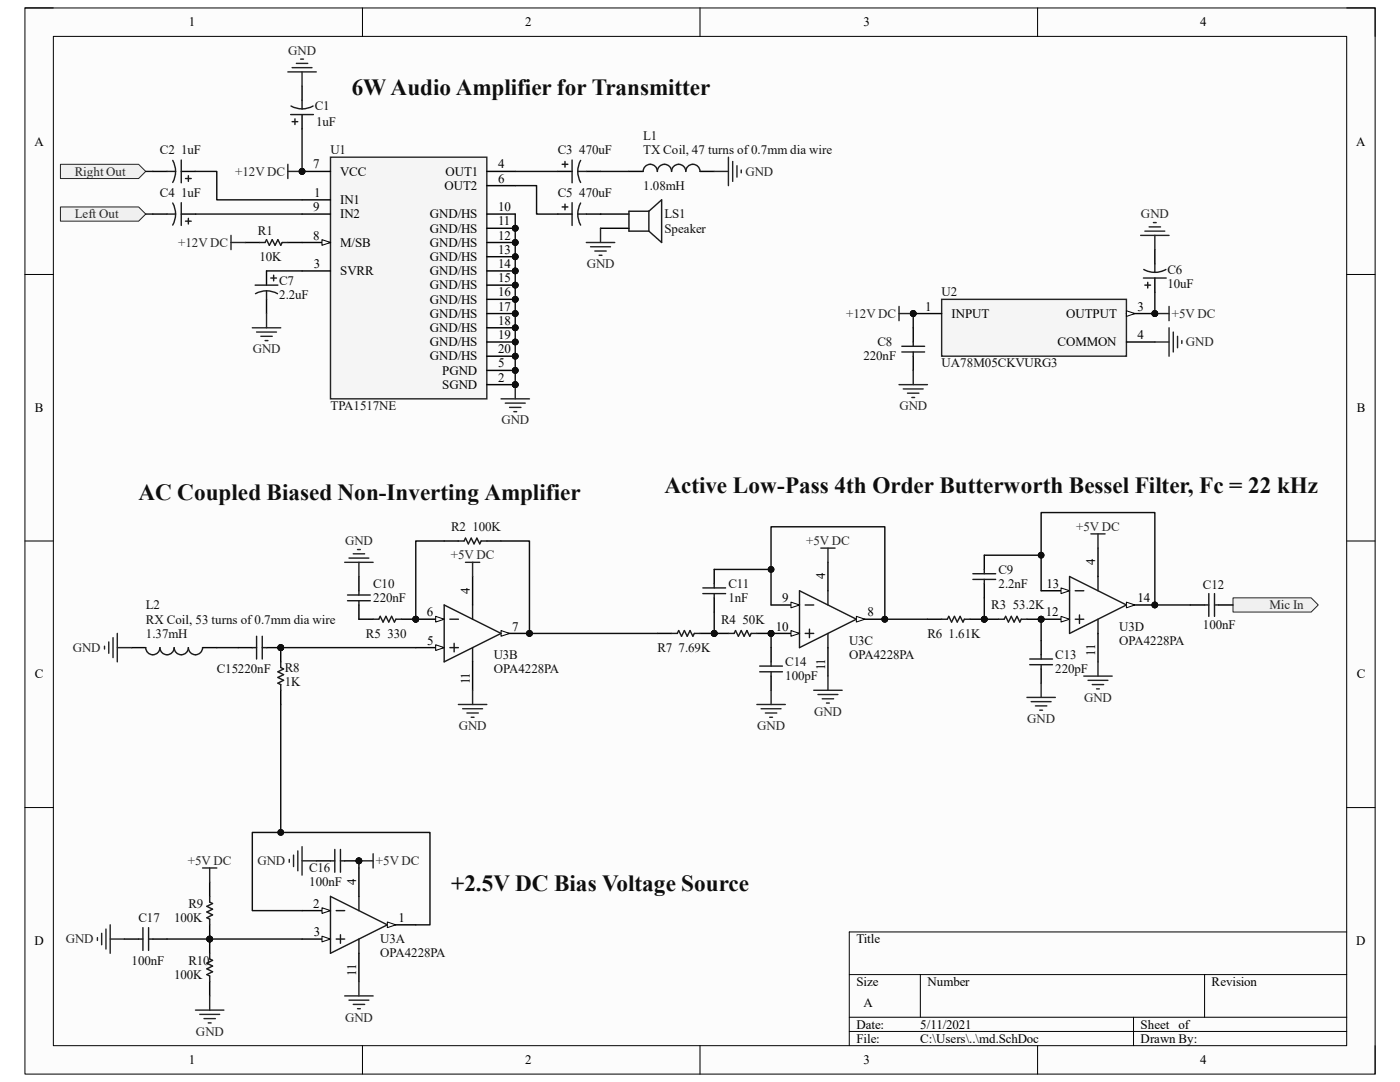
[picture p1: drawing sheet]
<svg xmlns="http://www.w3.org/2000/svg" width="279mm" height="216mm" viewBox="0 0 279 216" stroke-linecap="round" stroke-linejoin="round" font-family="sans-serif">
<defs><g id="words">
<g font-size="4.6" fill="#0e0e0e">
<text x="70.2" y="19">6W Audio Amplifier for Transmitter</text>
<text x="27.6" y="99.9">AC Coupled Biased Non-Inverting Amplifier</text>
<text x="132.6" y="98.4">Active Low-Pass 4th Order Butterworth Bessel Filter, Fc = 22 kHz</text>
<text x="90" y="177.8">+2.5V DC Bias Voltage Source</text>
</g>
<g font-size="2.6">
<text x="37.7" y="5.2">1</text>
<text x="104.8" y="5.2">2</text>
<text x="172.3" y="5.2">3</text>
<text x="239.5" y="5.2">4</text>
<text x="6.9" y="29">A</text>
<text x="270.7" y="29">A</text>
<text x="62.5" y="33.6">7</text>
<text x="67.9" y="35.1">VCC</text>
<text x="88.9" y="35.1">OUT1</text>
<text x="99.4" y="33.6">4</text>
<text x="62.7" y="39.3">1</text>
<text x="67.9" y="40.7">IN1</text>
<text x="88.7" y="37.9">OUT2</text>
<text x="99.4" y="36.4">6</text>
<text x="62.5" y="42.1">9</text>
<text x="62.5" y="47.8">8</text>
<text x="67.9" y="43.6">IN2</text>
<text x="85.8" y="43.6">GND/HS</text>
<text x="85.8" y="46.4">GND/HS</text>
<text x="99.4" y="42.1">10</text>
<text x="99.4" y="45">11</text>
<text x="99.4" y="47.8">12</text>
<text x="62.6" y="53.5">3</text>
<text x="67.9" y="49.2">M/SB</text>
<text x="85.8" y="49.2">GND/HS</text>
<text x="85.8" y="52.1">GND/HS</text>
<text x="99.4" y="50.6">13</text>
<text x="99.4" y="53.5">14</text>
<text x="67.9" y="54.9">SVRR</text>
<text x="85.8" y="54.9">GND/HS</text>
<text x="85.8" y="57.7">GND/HS</text>
<text x="99.4" y="56.3">15</text>
<text x="99.4" y="59.1">16</text>
<text x="85.8" y="60.6">GND/HS</text>
<text x="85.8" y="63.4">GND/HS</text>
<text x="99.4" y="62">17</text>
<text x="99.4" y="64.8">18</text>
<text x="184.7" y="62">1</text>
<text x="189.9" y="63.4">INPUT</text>
<text x="212.8" y="63.4">OUTPUT</text>
<text x="227" y="62">3</text>
<text x="85.8" y="66.3">GND/HS</text>
<text x="85.8" y="69.1">GND/HS</text>
<text x="85.8" y="71.9">GND/HS</text>
<text x="99.4" y="67.6">19</text>
<text x="99.4" y="70.5">20</text>
<text x="211" y="69.1">COMMON</text>
<text x="227" y="67.6">4</text>
<text x="88.3" y="74.8">PGND</text>
<text x="88.3" y="77.6">SGND</text>
<text x="99.4" y="73.3">5</text>
<text x="99.4" y="76.2">2</text>
<text x="7" y="82.2">B</text>
<text x="270.8" y="82.2">B</text>
<text x="218.6" y="112.8" transform="rotate(-90 218.6 112.8)">4</text>
<text x="93.8" y="118.4" transform="rotate(-90 93.8 118.4)">4</text>
<text x="164.7" y="115.6" transform="rotate(-90 164.7 115.6)">4</text>
<text x="208.8" y="117.3">13</text>
<text x="85.2" y="123">6</text>
<text x="102.2" y="125.8">7</text>
<text x="154.8" y="125.8">10</text>
<text x="156.1" y="120.1">9</text>
<text x="173.1" y="123">8</text>
<text x="208.7" y="123">12</text>
<text x="227" y="120.1">14</text>
<text x="85.3" y="128.7">5</text>
<text x="218.6" y="130.9" transform="rotate(-90 218.6 130.9)">11</text>
<text x="7" y="135.4">C</text>
<text x="93.8" y="136.6" transform="rotate(-90 93.8 136.6)">11</text>
<text x="164.7" y="133.7" transform="rotate(-90 164.7 133.7)">11</text>
<text x="270.8" y="135.4">C</text>
<text x="71.1" y="176.6" transform="rotate(-90 71.1 176.6)">4</text>
<text x="62.5" y="181.1">2</text>
<text x="79.5" y="184">1</text>
<text x="6.9" y="188.6">D</text>
<text x="62.6" y="186.8">3</text>
<text x="170.9" y="188.2">Title</text>
<text x="270.7" y="188.6">D</text>
<text x="71.1" y="194.7" transform="rotate(-90 71.1 194.7)">11</text>
<text x="170.9" y="196.7">Size</text>
<text x="185.1" y="196.7">Number</text>
<text x="241.8" y="196.7">Revision</text>
<text x="172.3" y="201">A</text>
<text x="170.9" y="205.2">Date:</text>
<text x="170.9" y="208.1">File:</text>
<text x="183.6" y="205.2">5/11/2021</text>
<text x="183.7" y="208.1">C:\Users\..\md.SchDoc</text>
<text x="227.6" y="208.1">Drawn By:</text>
<text x="227.6" y="205.2">Sheet of</text>
<text x="37.7" y="212.3">1</text>
<text x="104.8" y="212.3">2</text>
<text x="172.3" y="212.3">3</text>
<text x="239.5" y="212.3">4</text>
</g>
<g font-size="2.6" fill="#262626">
<text x="57.5" y="10.9">GND</text>
<text x="14.9" y="35.1">Right Out</text>
<text x="46.9" y="35.1">+12V DC</text>
<text x="148.8" y="35.1">GND</text>
<text x="14.9" y="43.6">Left Out</text>
<text x="227.7" y="43.6">GND</text>
<text x="35.6" y="49.2">+12V DC</text>
<text x="117.1" y="53.5">GND</text>
<text x="168.9" y="63.4">+12V DC</text>
<text x="233.8" y="63.4">+5V DC</text>
<text x="50.5" y="70.5">GND</text>
<text x="236.7" y="69.1">GND</text>
<text x="179.5" y="81.8">GND</text>
<text x="100.1" y="84.7">GND</text>
<text x="214.8" y="106">+5V DC</text>
<text x="68.9" y="108.8">GND</text>
<text x="90" y="111.6">+5V DC</text>
<text x="160.9" y="108.8">+5V DC</text>
<text x="253.3" y="121.6">Mic In</text>
<text x="14.5" y="130.1">GND</text>
<text x="162.5" y="142.8">GND</text>
<text x="216.4" y="140">GND</text>
<text x="91.6" y="145.7">GND</text>
<text x="151.1" y="145.7">GND</text>
<text x="205" y="144.3">GND</text>
<text x="37.5" y="172.6">+5V DC</text>
<text x="51.4" y="172.6">GND</text>
<text x="75" y="172.6">+5V DC</text>
<text x="13.1" y="188.2">GND</text>
<text x="68.9" y="203.8">GND</text>
<text x="39.1" y="206.7">GND</text>
</g>
<g font-size="2.6" fill="#0e0e0e">
<text x="62.8" y="22">C1</text>
<text x="63.1" y="25.1">1uF</text>
<text x="128.4" y="27.9">L1</text>
<text x="31.9" y="30.8">C2</text>
<text x="36.2" y="30.8">1uF</text>
<text x="66" y="30.8">U1</text>
<text x="111.3" y="30.8">C3</text>
<text x="115.6" y="30.8">470uF</text>
<text x="128.4" y="30.8">TX Coil, 47 turns of 0.7mm dia wire</text>
<text x="31.9" y="39.3">C4</text>
<text x="36.2" y="39.3">1uF</text>
<text x="111.3" y="39.3">C5</text>
<text x="115.6" y="39.3">470uF</text>
<text x="128.4" y="37.9">1.08mH</text>
<text x="51.5" y="46.9">R1</text>
<text x="132.6" y="43.6">LS1</text>
<text x="132.6" y="46.4">Speaker</text>
<text x="51.8" y="52.1">10K</text>
<text x="55.7" y="59.7">2.2uF</text>
<text x="55.7" y="56.9">C7</text>
<text x="187.9" y="59.1">U2</text>
<text x="233" y="57.4">10uF</text>
<text x="233" y="54.6">C6</text>
<text x="172.3" y="71.9">220nF</text>
<text x="175.1" y="69.1">C8</text>
<text x="187.9" y="73.3">UA78M05CKVURG3</text>
<text x="66" y="81.8">TPA1517NE</text>
<text x="90" y="106">R2</text>
<text x="94.3" y="106">100K</text>
<text x="74.5" y="117.3">C10</text>
<text x="145.4" y="117.3">C11</text>
<text x="199.3" y="117.3">2.2nF</text>
<text x="199.3" y="114.5">C9</text>
<text x="240.1" y="117.6">C12</text>
<text x="29.1" y="121.6">L2</text>
<text x="29.1" y="124.4">RX Coil, 53 turns of 0.7mm dia wire</text>
<text x="74.5" y="120.1">220nF</text>
<text x="143.9" y="124.4">R4</text>
<text x="145.4" y="120.1">1nF</text>
<text x="148.2" y="124.4">50K</text>
<text x="197.8" y="121.6">R3</text>
<text x="202.1" y="121.6">53.2K</text>
<text x="223.4" y="125.8">U3D</text>
<text x="240.1" y="125.5">100nF</text>
<text x="29.1" y="127.3">1.37mH</text>
<text x="73" y="127.3">R5</text>
<text x="77.3" y="127.3">330</text>
<text x="98.6" y="131.5">U3B</text>
<text x="131.2" y="130.1">R7</text>
<text x="135.4" y="130.1">7.69K</text>
<text x="169.5" y="128.7">U3C</text>
<text x="169.5" y="131.5">OPA4228PA</text>
<text x="185.1" y="127.3">R6</text>
<text x="189.3" y="127.3">1.61K</text>
<text x="210.6" y="131.5">C13</text>
<text x="223.4" y="128.7">OPA4228PA</text>
<text x="43.3" y="134.3">C15220nF</text>
<text x="56.9" y="136.9">1K</text>
<text x="56.9" y="134">R8</text>
<text x="98.6" y="134.3">OPA4228PA</text>
<text x="156.7" y="135.8">100pF</text>
<text x="156.7" y="132.9">C14</text>
<text x="210.6" y="134.3">220pF</text>
<text x="61.7" y="176.9">100nF</text>
<text x="61.7" y="174">C16</text>
<text x="27.6" y="184">C17</text>
<text x="34.8" y="184">100K</text>
<text x="37.6" y="181.1">R9</text>
<text x="75.9" y="188.2">U3A</text>
<text x="75.9" y="191.1">OPA4228PA</text>
<text x="26.2" y="192.5">100nF</text>
<text x="34.8" y="195.3">100K</text>
<text x="37.6" y="192.5">R10</text>
</g>
</g></defs>
<path d="M5 1.6h269.4v212.7h-269.4z" fill-rule="evenodd" fill="#fcfcfc"/>
<path d="M5 1.6h269.4v212.7h-269.4z" fill="none" stroke="#000" stroke-width=".2"/>
<path d="M10.6 7.3h258.2v201.4h-258.2z" fill-rule="evenodd" fill="#fcfcfc"/>
<g fill="none" stroke="#000" stroke-width=".2">
<path d="M5 1.6h5.6M10.6 7.3h258.2v201.4h-258.2zM72.3 1.6v5.7M139.7 1.6v5.7M207.1 1.6v5.7M268.8 1.6h5.6v5.7M5 54.8h5.6M268.8 54.8h5.6M5 107.9h5.6M268.8 107.9h5.6M5 161.1h5.6M268.8 161.1h5.6"/>
<path d="M169.5 194.5h99.3M183.7 194.5v8.5M240.4 194.5v8.5M268.8 186h-99.3v22.7M72.3 208.7v5.6M139.7 208.7v5.6M169.5 203h99.3M169.5 205.8h99.3M207.1 208.7v5.6M226.2 203v5.7M274.4 208.7v5.6"/>
</g>
<path d="M77.3 184.5h5.7" fill="none" stroke="#000" stroke-width=".29"/>
<path d="M77.3 184l1.7 .5-1.7 .6z" fill="#fbfbfb"/>
<path d="M77.3 184l1.7 .5-1.7 .6z" fill="none" stroke="#000" stroke-width=".2"/>
<path d="M60.3 181.7h5.7" fill="none" stroke="#000" stroke-width=".29"/>
<path d="M64.3 181.1l1.7 .6-1.7 .6z" fill="#fbfbfb"/>
<path d="M64.3 181.1l1.7 .6-1.7 .6z" fill="none" stroke="#000" stroke-width=".2"/>
<path d="M60.3 187.4h5.7" fill="none" stroke="#000" stroke-width=".29"/>
<path d="M64.3 186.8l1.7 .6-1.7 .5z" fill="#fbfbfb"/>
<path d="M64.3 186.8l1.7 .6-1.7 .5z" fill="none" stroke="#000" stroke-width=".2"/>
<path d="M66 178.9l11.3 5.6-11.3 5.7zM71.6 178.9v2.8M67.1 181.7h1.7M67.1 187.4h1.7M67.9 186.5v1.7M71.6 187.4v2.8" fill="none" stroke="#1c1c1c" stroke-width=".29"/>
<path d="M71.6 173.2v5.7M71.6 190.2v5.7" fill="none" stroke="#000" stroke-width=".29"/>
<circle cx="83" cy="123.6" r=".57" fill="#0e0e0e"/>
<circle cx="83" cy="123.6" r=".57" fill="none" stroke="#0e0e0e" stroke-width=".2"/>
<circle cx="105.7" cy="126.4" r=".57" fill="#0e0e0e"/>
<circle cx="105.7" cy="126.4" r=".57" fill="none" stroke="#0e0e0e" stroke-width=".2"/>
<path d="M83 129.2h5.6" fill="none" stroke="#000" stroke-width=".29"/>
<path d="M86.9 128.7l1.7 .5-1.7 .6z" fill="#fbfbfb"/>
<path d="M86.9 128.7l1.7 .5-1.7 .6z" fill="none" stroke="#000" stroke-width=".2"/>
<path d="M83 123.6h5.6" fill="none" stroke="#000" stroke-width=".29"/>
<path d="M86.9 123l1.7 .6-1.7 .5z" fill="#fbfbfb"/>
<path d="M86.9 123l1.7 .6-1.7 .5z" fill="none" stroke="#000" stroke-width=".2"/>
<circle cx="83" cy="123.6" r=".57" fill="#0e0e0e"/>
<circle cx="83" cy="123.6" r=".57" fill="none" stroke="#0e0e0e" stroke-width=".2"/>
<path d="M100 126.4h5.7" fill="none" stroke="#000" stroke-width=".29"/>
<path d="M100 125.8l1.7 .6-1.7 .6z" fill="#fbfbfb"/>
<path d="M100 125.8l1.7 .6-1.7 .6z" fill="none" stroke="#000" stroke-width=".2"/>
<circle cx="105.7" cy="126.4" r=".57" fill="#0e0e0e"/>
<circle cx="105.7" cy="126.4" r=".57" fill="none" stroke="#0e0e0e" stroke-width=".2"/>
<path d="M88.6 120.7l11.4 5.7-11.4 5.7zM89.8 123.6h1.7M89.8 129.2h1.7M90.6 128.4v1.7M94.3 120.7v2.9M94.3 129.2v2.9" fill="none" stroke="#1c1c1c" stroke-width=".29"/>
<path d="M94.3 115v5.7M94.3 132.1v5.6" fill="none" stroke="#000" stroke-width=".29"/>
<circle cx="176.6" cy="123.6" r=".57" fill="#0e0e0e"/>
<circle cx="176.6" cy="123.6" r=".57" fill="none" stroke="#0e0e0e" stroke-width=".2"/>
<circle cx="153.9" cy="126.4" r=".57" fill="#0e0e0e"/>
<circle cx="153.9" cy="126.4" r=".57" fill="none" stroke="#0e0e0e" stroke-width=".2"/>
<path d="M170.9 123.6h5.7" fill="none" stroke="#000" stroke-width=".29"/>
<path d="M170.9 123l1.7 .6-1.7 .5z" fill="#fbfbfb"/>
<path d="M170.9 123l1.7 .6-1.7 .5z" fill="none" stroke="#000" stroke-width=".2"/>
<circle cx="176.6" cy="123.6" r=".57" fill="#0e0e0e"/>
<circle cx="176.6" cy="123.6" r=".57" fill="none" stroke="#0e0e0e" stroke-width=".2"/>
<path d="M153.9 120.7h5.7" fill="none" stroke="#000" stroke-width=".29"/>
<path d="M157.9 120.1l1.7 .6-1.7 .6z" fill="#fbfbfb"/>
<path d="M157.9 120.1l1.7 .6-1.7 .6z" fill="none" stroke="#000" stroke-width=".2"/>
<path d="M153.9 126.4h5.7" fill="none" stroke="#000" stroke-width=".29"/>
<path d="M157.9 125.8l1.7 .6-1.7 .6z" fill="#fbfbfb"/>
<path d="M157.9 125.8l1.7 .6-1.7 .6z" fill="none" stroke="#000" stroke-width=".2"/>
<circle cx="153.9" cy="126.4" r=".57" fill="#0e0e0e"/>
<circle cx="153.9" cy="126.4" r=".57" fill="none" stroke="#0e0e0e" stroke-width=".2"/>
<path d="M159.6 117.9l11.3 5.7-11.3 5.6zM165.2 117.9v2.8M160.7 120.7h1.7M160.7 126.4h1.7M161.5 125.5v1.7M165.2 126.4v2.8" fill="none" stroke="#1c1c1c" stroke-width=".29"/>
<path d="M165.2 112.2v5.7M165.2 129.2v5.7" fill="none" stroke="#000" stroke-width=".29"/>
<circle cx="207.8" cy="123.6" r=".57" fill="#0e0e0e"/>
<circle cx="207.8" cy="123.6" r=".57" fill="none" stroke="#0e0e0e" stroke-width=".2"/>
<circle cx="230.5" cy="120.7" r=".57" fill="#0e0e0e"/>
<circle cx="230.5" cy="120.7" r=".57" fill="none" stroke="#0e0e0e" stroke-width=".2"/>
<path d="M207.8 123.6h5.7" fill="none" stroke="#000" stroke-width=".29"/>
<path d="M211.8 123l1.7 .6-1.7 .5z" fill="#fbfbfb"/>
<path d="M211.8 123l1.7 .6-1.7 .5z" fill="none" stroke="#000" stroke-width=".2"/>
<circle cx="207.8" cy="123.6" r=".57" fill="#0e0e0e"/>
<circle cx="207.8" cy="123.6" r=".57" fill="none" stroke="#0e0e0e" stroke-width=".2"/>
<path d="M207.8 117.9h5.7" fill="none" stroke="#000" stroke-width=".29"/>
<path d="M211.8 117.3l1.7 .6-1.7 .5z" fill="#fbfbfb"/>
<path d="M211.8 117.3l1.7 .6-1.7 .5z" fill="none" stroke="#000" stroke-width=".2"/>
<path d="M224.8 120.7h5.7" fill="none" stroke="#000" stroke-width=".29"/>
<path d="M224.8 120.2l1.7 .5-1.7 .6z" fill="#fbfbfb"/>
<path d="M224.8 120.2l1.7 .5-1.7 .6z" fill="none" stroke="#000" stroke-width=".2"/>
<circle cx="230.5" cy="120.7" r=".57" fill="#0e0e0e"/>
<circle cx="230.5" cy="120.7" r=".57" fill="none" stroke="#0e0e0e" stroke-width=".2"/>
<path d="M213.5 115l11.3 5.7-11.3 5.7zM214.6 117.9h1.7M219.1 115v2.9M214.6 123.6h1.7M215.4 122.7v1.7M219.1 123.6v2.8" fill="none" stroke="#1c1c1c" stroke-width=".29"/>
<path d="M219.1 109.4v5.6M219.1 126.4v5.7" fill="none" stroke="#000" stroke-width=".29"/>
<circle cx="60.3" cy="34.2" r=".57" fill="#0e0e0e"/>
<circle cx="60.3" cy="34.2" r=".57" fill="none" stroke="#0e0e0e" stroke-width=".2"/>
<circle cx="102.8" cy="45.5" r=".57" fill="#0e0e0e"/>
<circle cx="102.8" cy="45.5" r=".57" fill="none" stroke="#0e0e0e" stroke-width=".2"/>
<circle cx="102.8" cy="48.4" r=".57" fill="#0e0e0e"/>
<circle cx="102.8" cy="48.4" r=".57" fill="none" stroke="#0e0e0e" stroke-width=".2"/>
<circle cx="102.8" cy="51.2" r=".57" fill="#0e0e0e"/>
<circle cx="102.8" cy="51.2" r=".57" fill="none" stroke="#0e0e0e" stroke-width=".2"/>
<circle cx="102.8" cy="54.1" r=".57" fill="#0e0e0e"/>
<circle cx="102.8" cy="54.1" r=".57" fill="none" stroke="#0e0e0e" stroke-width=".2"/>
<circle cx="102.8" cy="56.9" r=".57" fill="#0e0e0e"/>
<circle cx="102.8" cy="56.9" r=".57" fill="none" stroke="#0e0e0e" stroke-width=".2"/>
<circle cx="102.8" cy="59.7" r=".57" fill="#0e0e0e"/>
<circle cx="102.8" cy="59.7" r=".57" fill="none" stroke="#0e0e0e" stroke-width=".2"/>
<circle cx="102.8" cy="62.6" r=".57" fill="#0e0e0e"/>
<circle cx="102.8" cy="62.6" r=".57" fill="none" stroke="#0e0e0e" stroke-width=".2"/>
<circle cx="102.8" cy="65.4" r=".57" fill="#0e0e0e"/>
<circle cx="102.8" cy="65.4" r=".57" fill="none" stroke="#0e0e0e" stroke-width=".2"/>
<circle cx="102.8" cy="68.2" r=".57" fill="#0e0e0e"/>
<circle cx="102.8" cy="68.2" r=".57" fill="none" stroke="#0e0e0e" stroke-width=".2"/>
<circle cx="102.8" cy="71.1" r=".57" fill="#0e0e0e"/>
<circle cx="102.8" cy="71.1" r=".57" fill="none" stroke="#0e0e0e" stroke-width=".2"/>
<circle cx="102.8" cy="73.9" r=".57" fill="#0e0e0e"/>
<circle cx="102.8" cy="73.9" r=".57" fill="none" stroke="#0e0e0e" stroke-width=".2"/>
<circle cx="102.8" cy="76.7" r=".57" fill="#0e0e0e"/>
<circle cx="102.8" cy="76.7" r=".57" fill="none" stroke="#0e0e0e" stroke-width=".2"/>
<path d="M66 31.4h31.2v48.2h-31.2z" fill-rule="evenodd" fill="#f5f5f5"/>
<path d="M66 31.4h31.2v48.2h-31.2z" fill="none" stroke="#262626" stroke-width=".29"/>
<path d="M60.3 34.2h5.7" fill="none" stroke="#000" stroke-width=".28"/>
<circle cx="60.3" cy="34.2" r=".57" fill="#0e0e0e"/>
<circle cx="60.3" cy="34.2" r=".57" fill="none" stroke="#0e0e0e" stroke-width=".2"/>
<path d="M60.3 39.9h5.7M60.3 42.7h5.7M60.3 48.4h5.7" fill="none" stroke="#000" stroke-width=".28"/>
<path d="M97.2 34.2h5.6M97.2 37h5.6" fill="none" stroke="#000" stroke-width=".29"/>
<path d="M64.3 47.8l1.7 .6-1.7 .6z" fill="#fbfbfb"/>
<path d="M64.3 47.8l1.7 .6-1.7 .6z" fill="none" stroke="#000" stroke-width=".2"/>
<path d="M60.3 54.1h5.7" fill="none" stroke="#000" stroke-width=".28"/>
<path d="M97.2 42.7h5.6M97.2 45.6h5.6" fill="none" stroke="#000" stroke-width=".29"/>
<circle cx="102.8" cy="45.5" r=".57" fill="#0e0e0e"/>
<circle cx="102.8" cy="45.5" r=".57" fill="none" stroke="#0e0e0e" stroke-width=".2"/>
<path d="M97.2 48.4h5.6" fill="none" stroke="#000" stroke-width=".29"/>
<circle cx="102.8" cy="48.4" r=".57" fill="#0e0e0e"/>
<circle cx="102.8" cy="48.4" r=".57" fill="none" stroke="#0e0e0e" stroke-width=".2"/>
<path d="M97.2 51.2h5.6" fill="none" stroke="#000" stroke-width=".29"/>
<circle cx="102.8" cy="51.2" r=".57" fill="#0e0e0e"/>
<circle cx="102.8" cy="51.2" r=".57" fill="none" stroke="#0e0e0e" stroke-width=".2"/>
<path d="M97.2 54.1h5.6" fill="none" stroke="#000" stroke-width=".29"/>
<circle cx="102.8" cy="54.1" r=".57" fill="#0e0e0e"/>
<circle cx="102.8" cy="54.1" r=".57" fill="none" stroke="#0e0e0e" stroke-width=".2"/>
<path d="M97.2 56.9h5.6" fill="none" stroke="#000" stroke-width=".29"/>
<circle cx="102.8" cy="56.9" r=".57" fill="#0e0e0e"/>
<circle cx="102.8" cy="56.9" r=".57" fill="none" stroke="#0e0e0e" stroke-width=".2"/>
<path d="M97.2 59.7h5.6" fill="none" stroke="#000" stroke-width=".29"/>
<circle cx="102.8" cy="59.7" r=".57" fill="#0e0e0e"/>
<circle cx="102.8" cy="59.7" r=".57" fill="none" stroke="#0e0e0e" stroke-width=".2"/>
<path d="M97.2 62.6h5.6" fill="none" stroke="#000" stroke-width=".29"/>
<circle cx="102.8" cy="62.6" r=".57" fill="#0e0e0e"/>
<circle cx="102.8" cy="62.6" r=".57" fill="none" stroke="#0e0e0e" stroke-width=".2"/>
<path d="M97.2 65.4h5.6" fill="none" stroke="#000" stroke-width=".29"/>
<circle cx="102.8" cy="65.4" r=".57" fill="#0e0e0e"/>
<circle cx="102.8" cy="65.4" r=".57" fill="none" stroke="#0e0e0e" stroke-width=".2"/>
<path d="M97.2 68.2h5.6" fill="none" stroke="#000" stroke-width=".29"/>
<circle cx="102.8" cy="68.2" r=".57" fill="#0e0e0e"/>
<circle cx="102.8" cy="68.2" r=".57" fill="none" stroke="#0e0e0e" stroke-width=".2"/>
<path d="M97.2 71.1h5.6" fill="none" stroke="#000" stroke-width=".29"/>
<circle cx="102.8" cy="71.1" r=".57" fill="#0e0e0e"/>
<circle cx="102.8" cy="71.1" r=".57" fill="none" stroke="#0e0e0e" stroke-width=".2"/>
<path d="M97.2 73.9h5.6" fill="none" stroke="#000" stroke-width=".29"/>
<circle cx="102.8" cy="73.9" r=".57" fill="#0e0e0e"/>
<circle cx="102.8" cy="73.9" r=".57" fill="none" stroke="#0e0e0e" stroke-width=".2"/>
<path d="M97.2 76.8h5.6" fill="none" stroke="#000" stroke-width=".29"/>
<circle cx="102.8" cy="76.7" r=".57" fill="#0e0e0e"/>
<circle cx="102.8" cy="76.7" r=".57" fill="none" stroke="#0e0e0e" stroke-width=".2"/>
<circle cx="182.3" cy="62.6" r=".57" fill="#0e0e0e"/>
<circle cx="182.3" cy="62.6" r=".57" fill="none" stroke="#0e0e0e" stroke-width=".2"/>
<circle cx="230.5" cy="62.6" r=".57" fill="#0e0e0e"/>
<circle cx="230.5" cy="62.6" r=".57" fill="none" stroke="#0e0e0e" stroke-width=".2"/>
<path d="M187.9 59.7h36.9v11.4h-36.9z" fill-rule="evenodd" fill="#f5f5f5"/>
<path d="M187.9 59.7h36.9v11.4h-36.9z" fill="none" stroke="#262626" stroke-width=".29"/>
<path d="M182.3 62.6h5.6" fill="none" stroke="#000" stroke-width=".29"/>
<circle cx="182.3" cy="62.6" r=".57" fill="#0e0e0e"/>
<circle cx="182.3" cy="62.6" r=".57" fill="none" stroke="#0e0e0e" stroke-width=".2"/>
<path d="M224.8 62.6h5.7" fill="none" stroke="#000" stroke-width=".29"/>
<path d="M224.8 62l1.7 .6-1.7 .5z" fill="#fbfbfb"/>
<path d="M224.8 62l1.7 .6-1.7 .5z" fill="none" stroke="#000" stroke-width=".2"/>
<circle cx="230.5" cy="62.6" r=".57" fill="#0e0e0e"/>
<circle cx="230.5" cy="62.6" r=".57" fill="none" stroke="#0e0e0e" stroke-width=".2"/>
<path d="M224.8 68.2h5.7" fill="none" stroke="#000" stroke-width=".29"/>
<path d="M179.4 61.2v2.8M179.4 62.6h2.9" fill="none" stroke="#262626" stroke-width=".29"/>
<circle cx="182.3" cy="62.6" r=".57" fill="#0e0e0e"/>
<circle cx="182.3" cy="62.6" r=".57" fill="none" stroke="#0e0e0e" stroke-width=".2"/>
<path d="M57.4 32.8v2.8M57.4 34.2h2.9" fill="none" stroke="#262626" stroke-width=".28"/>
<circle cx="60.3" cy="34.2" r=".57" fill="#0e0e0e"/>
<circle cx="60.3" cy="34.2" r=".57" fill="none" stroke="#0e0e0e" stroke-width=".2"/>
<path d="M12.1 32.8h15.6l1.4 1.4-1.4 1.4h-15.6z" fill-rule="evenodd" fill="#f0f0f0"/>
<path d="M12.1 32.8h15.6l1.4 1.4-1.4 1.4h-15.6z" fill="none" stroke="#262626" stroke-width=".2"/>
<path d="M12.1 41.3h15.6l1.4 1.4-1.4 1.4h-15.6z" fill-rule="evenodd" fill="#f0f0f0"/>
<path d="M12.1 41.3h15.6l1.4 1.4-1.4 1.4h-15.6z" fill="none" stroke="#262626" stroke-width=".2"/>
<path d="M246.1 119.3h15.6l1.4 1.4-1.4 1.4h-15.6z" fill-rule="evenodd" fill="#f0f0f0"/>
<path d="M246.1 119.3h15.6l1.4 1.4-1.4 1.4h-15.6z" fill="none" stroke="#262626" stroke-width=".2"/>
<path d="M60.3 17.2v2.8M30.5 34.2h2.8M36.2 34.2h2.8M60.3 22.9v2.8M30.5 42.7h2.8M36.2 42.7h2.8" fill="none" stroke="#000" stroke-width=".28"/>
<g fill="none" stroke="#1c1c1c" stroke-width=".28">
<path d="M33.3 34.2h1.7M34.5 32l.4 1.3 .1 .9M35 34.2l-.1 .9-.4 1.3M36.2 31.9v4.6M37 35.6h1.2M37.6 35.1v1.1M58 22.9h4.6M58.1 21.2l1.3 .4 .9 .1M58.3 24.3h1.1M58.9 23.7v1.1M60.3 20v1.7M62.5 21.2l-1.3 .4-.9 .1"/>
<path d="M33.3 42.7h1.7M34.5 40.5l.4 1.3 .1 .9M35 42.7l-.1 .9-.4 1.3M36.2 40.4v4.6M37 44.1h1.2M37.6 43.6v1.1"/>
</g>
<path d="M57.4 14.4h5.7M58.3 13.5h4M59.1 12.6h2.3M60 11.8h.6M60.3 14.4v2.8" fill="none" stroke="#262626" stroke-width=".28"/>
<path d="M100 79.6h5.7M102.8 76.8v2.8M100.8 80.4h4M101.7 81.3h2.3M102.5 82.1h.6" fill="none" stroke="#262626" stroke-width=".29"/>
<circle cx="102.8" cy="76.7" r=".57" fill="#0e0e0e"/>
<circle cx="102.8" cy="76.7" r=".57" fill="none" stroke="#0e0e0e" stroke-width=".2"/>
<path d="M48.9 48.4h2.9M53.2 54.1v2.8M53.2 59.7v2.9M57.4 48.4h2.9" fill="none" stroke="#000" stroke-width=".28"/>
<path d="M50.9 56.9h4.6M51.8 48.4h1.1l.3-.6 .6 1.2 .5-1.2 .6 1.2 .6-1.2 .5 1.2 .3-.6h1.1M53.2 58l.9 .1 1.3 .5M53.2 58l-.9 .1-1.3 .5M53.2 58v1.7M54 55.5h1.2M54.6 54.9v1.1" fill="none" stroke="#1c1c1c" stroke-width=".28"/>
<path d="M46.1 47v2.8M46.1 48.4h2.8M50.4 65.4h5.6M51.2 66.3h4M52.1 67.1h2.2M52.9 68h.6M53.2 62.6v2.8" fill="none" stroke="#262626" stroke-width=".28"/>
<path d="M111.3 34.2h2.9M117 34.2h2.8M125.5 34.2h2.9M139.7 34.2h2.8M111.3 42.7h2.9M117 42.7h8.5M119.8 45.6h5.7M26.2 129.2h2.9M40.4 129.2h2.9" fill="none" stroke="#000" stroke-width=".29"/>
<g fill="none" stroke="#1c1c1c" stroke-width=".29">
<path d="M112.2 32.8h1.1M112.8 32.2v1.2M114.2 31.9v4.6M115.3 34.2l.1 .9 .5 1.3M115.3 34.2h1.7M115.9 32l-.5 1.3-.1 .9M128.4 34.2a1.42 1.42 0 0 1 1.4-1.4 1.42 1.42 0 0 1 1.4 1.4 1.42 1.42 0 0 1 1.4-1.4 1.42 1.42 0 0 1 1.4 1.4 1.42 1.42 0 0 1 1.4-1.4 1.42 1.42 0 0 1 1.5 1.4 1.42 1.42 0 0 1 1.4-1.4 1.42 1.42 0 0 1 1.4 1.4M112.2 41.3h1.1M112.8 40.7v1.2M114.2 40.4v4.6M115.3 42.7l.1 .9 .5 1.3M115.3 42.7h1.7"/>
<path d="M115.9 40.5l-.5 1.3-.1 .9M129.5 42.1l2.5-2.2v8.5l-2.5-2.3M129.5 42.1v4M129.5 42.1h-4v4h4M29.1 129.2a1.42 1.42 0 0 0 1.4 1.4 1.42 1.42 0 0 0 1.4-1.4 1.42 1.42 0 0 0 1.4 1.4 1.42 1.42 0 0 0 1.5-1.4 1.42 1.42 0 0 0 1.4 1.4 1.42 1.42 0 0 0 1.4-1.4 1.42 1.42 0 0 0 1.4 1.4 1.42 1.42 0 0 0 1.4-1.4"/>
</g>
<g fill="none" stroke="#262626" stroke-width=".29">
<path d="M142.5 34.2h2.9M145.4 31.4v5.6M146.2 32.2v4M147.1 33.1v2.2M147.9 33.9v.6M117 48.4h5.7M117.9 49.2h3.9M118.7 50.1h2.3M119.6 50.9h.5M119.8 45.6v2.8M230.5 62.6h2.8M233.3 61.2v2.8"/>
<path d="M20.9 128.9v.6M21.7 128.1v2.3M22.6 127.2v4M23.4 126.4v5.7M23.4 129.2h2.8"/>
</g>
<circle cx="230.5" cy="62.6" r=".57" fill="#0e0e0e"/>
<circle cx="230.5" cy="62.6" r=".57" fill="none" stroke="#0e0e0e" stroke-width=".2"/>
<g fill="none" stroke="#262626" stroke-width=".29">
<path d="M230.5 68.2h2.8M233.3 65.4v5.7M234.2 66.3v3.9M235 67.1v2.3M235.9 68v.5M94.3 137.7v2.9M91.5 140.6h5.7M92.3 141.4h4M93.2 142.3h2.3M94 143.1h.6M19.4 187.1v.6M20.3 186.2v2.3"/>
<path d="M21.1 185.4v4M22 184.5v5.7M22 187.4h2.8M68.8 198.7h5.7M69.6 199.6h4M71.6 195.9v2.8M70.5 200.4h2.3M71.4 201.3h.5"/>
</g>
<path d="M24.8 187.4h2.9M30.5 187.4h2.8" fill="none" stroke="#000" stroke-width=".29"/>
<path d="M27.7 187.4h.8M28.5 185.1v4.5M29.7 185.1v4.5M29.7 187.4h.8" fill="none" stroke="#1c1c1c" stroke-width=".29"/>
<circle cx="41.9" cy="187.4" r=".57" fill="#0e0e0e"/>
<circle cx="41.9" cy="187.4" r=".57" fill="none" stroke="#0e0e0e" stroke-width=".2"/>
<path d="M41.8 184.5v2.9" fill="none" stroke="#000" stroke-width=".29"/>
<circle cx="41.9" cy="187.4" r=".57" fill="#0e0e0e"/>
<circle cx="41.9" cy="187.4" r=".57" fill="none" stroke="#0e0e0e" stroke-width=".2"/>
<path d="M41.8 176v2.9" fill="none" stroke="#000" stroke-width=".29"/>
<path d="M41.8 178.9v1.1l.6 .3-1.1 .5 1.1 .6-1.1 .6 1.1 .6-1.1 .5 .5 .3v1.1" fill="none" stroke="#1c1c1c" stroke-width=".29"/>
<circle cx="41.9" cy="187.4" r=".57" fill="#0e0e0e"/>
<circle cx="41.9" cy="187.4" r=".57" fill="none" stroke="#0e0e0e" stroke-width=".2"/>
<path d="M41.8 187.4v2.8" fill="none" stroke="#000" stroke-width=".29"/>
<circle cx="41.9" cy="187.4" r=".57" fill="#0e0e0e"/>
<circle cx="41.9" cy="187.4" r=".57" fill="none" stroke="#0e0e0e" stroke-width=".2"/>
<path d="M41.8 195.9v2.8" fill="none" stroke="#000" stroke-width=".29"/>
<path d="M41.8 190.2v1.1l.6 .3-1.1 .6 1.1 .6-1.1 .5 1.1 .6-1.1 .6 .5 .2v1.2" fill="none" stroke="#1c1c1c" stroke-width=".29"/>
<path d="M40.4 173.2h2.9M41.8 173.2v2.8M71.6 171.8h2.9M74.5 170.4v2.8M41.8 198.7v2.9M39 201.6h5.7M39.9 202.4h3.9M40.7 203.3h2.3M41.6 204.1h.5" fill="none" stroke="#262626" stroke-width=".29"/>
<circle cx="71.6" cy="171.8" r=".57" fill="#0e0e0e"/>
<circle cx="71.6" cy="171.8" r=".57" fill="none" stroke="#0e0e0e" stroke-width=".2"/>
<circle cx="71.6" cy="171.8" r=".57" fill="#0e0e0e"/>
<circle cx="71.6" cy="171.8" r=".57" fill="none" stroke="#0e0e0e" stroke-width=".2"/>
<path d="M68.8 171.8h2.8" fill="none" stroke="#000" stroke-width=".29"/>
<circle cx="71.6" cy="171.8" r=".57" fill="#0e0e0e"/>
<circle cx="71.6" cy="171.8" r=".57" fill="none" stroke="#0e0e0e" stroke-width=".2"/>
<path d="M230.5 49.8v2.8M230.5 55.5v2.8M63.1 171.8h2.9" fill="none" stroke="#000" stroke-width=".29"/>
<path d="M228.2 55.5h4.5M228.3 53.8l.8 .3 1.4 .2M228.5 56.9h1.1M229.1 56.3v1.2M230.5 52.6v1.7M232.7 53.8l-.9 .3-1.3 .2M66 171.8h.8M66.8 169.5v4.5M67.9 171.8h.9M67.9 169.5v4.5" fill="none" stroke="#1c1c1c" stroke-width=".29"/>
<path d="M57.7 171.5v.6M58.6 170.6v2.3M59.4 169.8v4M60.3 168.9v5.7M60.3 171.8h2.8" fill="none" stroke="#262626" stroke-width=".29"/>
<circle cx="56" cy="129.2" r=".57" fill="#0e0e0e"/>
<circle cx="56" cy="129.2" r=".57" fill="none" stroke="#0e0e0e" stroke-width=".2"/>
<path d="M47.5 129.2h2.9M53.2 129.2h2.8" fill="none" stroke="#000" stroke-width=".29"/>
<circle cx="56" cy="129.2" r=".57" fill="#0e0e0e"/>
<circle cx="56" cy="129.2" r=".57" fill="none" stroke="#0e0e0e" stroke-width=".2"/>
<path d="M50.4 129.2h.8M51.2 127v4.5M52.3 127v4.5M52.3 129.2h.9" fill="none" stroke="#1c1c1c" stroke-width=".29"/>
<circle cx="56" cy="129.2" r=".57" fill="#0e0e0e"/>
<circle cx="56" cy="129.2" r=".57" fill="none" stroke="#0e0e0e" stroke-width=".2"/>
<path d="M56 129.2v2.9" fill="none" stroke="#000" stroke-width=".29"/>
<circle cx="56" cy="129.2" r=".57" fill="#0e0e0e"/>
<circle cx="56" cy="129.2" r=".57" fill="none" stroke="#0e0e0e" stroke-width=".2"/>
<path d="M56 137.7v2.9" fill="none" stroke="#000" stroke-width=".29"/>
<path d="M56 132.1v1.1l.6 .3-1.1 .5 1.1 .6-1.1 .6 1.1 .5-1.1 .6 .5 .3v1.1" fill="none" stroke="#1c1c1c" stroke-width=".29"/>
<path d="M92.9 112.2h2.8M94.3 112.2v2.8" fill="none" stroke="#262626" stroke-width=".29"/>
<circle cx="83" cy="123.6" r=".57" fill="#0e0e0e"/>
<circle cx="83" cy="123.6" r=".57" fill="none" stroke="#0e0e0e" stroke-width=".2"/>
<path d="M80.1 123.6h2.9" fill="none" stroke="#000" stroke-width=".29"/>
<circle cx="83" cy="123.6" r=".57" fill="#0e0e0e"/>
<circle cx="83" cy="123.6" r=".57" fill="none" stroke="#0e0e0e" stroke-width=".2"/>
<path d="M71.6 115v2.9M88.6 107.9h2.9M97.2 107.9h2.8M71.6 120.7v2.9h2.9" fill="none" stroke="#000" stroke-width=".29"/>
<path d="M69.4 119.9h4.5M69.4 118.7h4.5M71.6 117.9v.8M71.6 119.9v.8M91.5 107.9h1.1l.3-.5 .6 1.1 .5-1.1 .6 1.1 .6-1.1 .5 1.1 .3-.6h1.2M74.5 123.6h1.1l.3-.6 .5 1.1 .6-1.1 .6 1.1 .6-1.1 .5 1.1 .3-.5h1.1" fill="none" stroke="#1c1c1c" stroke-width=".29"/>
<path d="M68.8 112.2h5.7M69.6 111.4h4M70.5 110.5h2.3M71.3 109.7h.6M71.6 112.2v2.8" fill="none" stroke="#262626" stroke-width=".29"/>
<circle cx="142.5" cy="126.4" r=".57" fill="#0e0e0e"/>
<circle cx="142.5" cy="126.4" r=".57" fill="none" stroke="#0e0e0e" stroke-width=".2"/>
<path d="M139.7 126.4h2.8" fill="none" stroke="#000" stroke-width=".29"/>
<circle cx="142.5" cy="126.4" r=".57" fill="#0e0e0e"/>
<circle cx="142.5" cy="126.4" r=".57" fill="none" stroke="#0e0e0e" stroke-width=".2"/>
<path d="M131.2 126.4h2.8" fill="none" stroke="#000" stroke-width=".29"/>
<path d="M134 126.4h1.2l.2-.6 .6 1.2 .6-1.2 .5 1.2 .6-1.2 .6 1.2 .3-.6h1.1" fill="none" stroke="#1c1c1c" stroke-width=".29"/>
<circle cx="153.9" cy="126.4" r=".57" fill="#0e0e0e"/>
<circle cx="153.9" cy="126.4" r=".57" fill="none" stroke="#0e0e0e" stroke-width=".2"/>
<circle cx="142.5" cy="126.4" r=".57" fill="#0e0e0e"/>
<circle cx="142.5" cy="126.4" r=".57" fill="none" stroke="#0e0e0e" stroke-width=".2"/>
<path d="M151.1 126.4h2.8" fill="none" stroke="#000" stroke-width=".29"/>
<circle cx="153.9" cy="126.4" r=".57" fill="#0e0e0e"/>
<circle cx="153.9" cy="126.4" r=".57" fill="none" stroke="#0e0e0e" stroke-width=".2"/>
<path d="M142.5 126.4h2.9" fill="none" stroke="#000" stroke-width=".29"/>
<circle cx="142.5" cy="126.4" r=".57" fill="#0e0e0e"/>
<circle cx="142.5" cy="126.4" r=".57" fill="none" stroke="#0e0e0e" stroke-width=".2"/>
<path d="M145.4 126.4h1.1l.3-.6 .6 1.2 .5-1.2 .6 1.2 .6-1.2 .5 1.2 .3-.6h1.2" fill="none" stroke="#1c1c1c" stroke-width=".29"/>
<circle cx="196.4" cy="123.6" r=".57" fill="#0e0e0e"/>
<circle cx="196.4" cy="123.6" r=".57" fill="none" stroke="#0e0e0e" stroke-width=".2"/>
<path d="M193.6 123.6h2.8" fill="none" stroke="#000" stroke-width=".29"/>
<circle cx="196.4" cy="123.6" r=".57" fill="#0e0e0e"/>
<circle cx="196.4" cy="123.6" r=".57" fill="none" stroke="#0e0e0e" stroke-width=".2"/>
<path d="M185.1 123.6h2.8" fill="none" stroke="#000" stroke-width=".29"/>
<path d="M187.9 123.6h1.2l.2-.6 .6 1.1 .6-1.1 .5 1.1 .6-1.1 .6 1.1 .3-.5h1.1" fill="none" stroke="#1c1c1c" stroke-width=".29"/>
<circle cx="207.8" cy="123.6" r=".57" fill="#0e0e0e"/>
<circle cx="207.8" cy="123.6" r=".57" fill="none" stroke="#0e0e0e" stroke-width=".2"/>
<circle cx="196.4" cy="123.6" r=".57" fill="#0e0e0e"/>
<circle cx="196.4" cy="123.6" r=".57" fill="none" stroke="#0e0e0e" stroke-width=".2"/>
<path d="M204.9 123.6h2.9" fill="none" stroke="#000" stroke-width=".29"/>
<circle cx="207.8" cy="123.6" r=".57" fill="#0e0e0e"/>
<circle cx="207.8" cy="123.6" r=".57" fill="none" stroke="#0e0e0e" stroke-width=".2"/>
<path d="M196.4 123.6h2.9" fill="none" stroke="#000" stroke-width=".29"/>
<circle cx="196.4" cy="123.6" r=".57" fill="#0e0e0e"/>
<circle cx="196.4" cy="123.6" r=".57" fill="none" stroke="#0e0e0e" stroke-width=".2"/>
<g fill="none" stroke="#1c1c1c" stroke-width=".29">
<path d="M180 70.2h4.5M180 69.1h4.5M182.3 68.2v.9M182.3 70.2v.9M140.3 117.3h4.5M140.3 118.4h4.5M142.5 116.5v.8M142.5 118.4v.9M194.2 115.6h4.5M194.2 114.5h4.5M196.4 113.6v.9M196.4 115.6v.9"/>
<path d="M241.2 118.4v4.6M242.4 118.4v4.6M151.6 134h4.6M151.6 132.9h4.6M153.9 132.1v.8M153.9 134v.9M199.3 123.6h1.1l.3-.6 .6 1.1 .5-1.1 .6 1.1 .6-1.1 .5 1.1 .3-.5h1.1M205.5 132.6h4.5M205.5 131.5h4.5M207.8 130.7v.8M207.8 132.6v.9M240.4 120.7h.8"/>
<path d="M242.4 120.7h.8"/>
</g>
<path d="M182.3 65.4v2.8M182.3 71.1v2.8M142.5 113.6v2.9M142.5 119.3v2.8M196.4 110.8v2.8M196.4 116.5v2.8M153.9 129.2v2.9M153.9 134.9v2.8M207.8 127.8v2.9M207.8 133.5v2.8M237.6 120.7h2.8M243.2 120.7h2.9" fill="none" stroke="#000" stroke-width=".29"/>
<g fill="none" stroke="#262626" stroke-width=".29">
<path d="M227.6 47h5.7M228.5 46.1h4M229.3 45.3h2.3M230.2 44.4h.5M230.5 47v2.8M179.4 76.8h5.7M180.3 77.6h3.9M181.1 78.5h2.3M182 79.3h.5M182.3 73.9v2.9M163.8 109.4h2.9M165.2 109.4v2.8"/>
<path d="M217.7 106.5h2.8M219.1 106.5v2.9M153.9 137.7v2.9M162.4 137.7h5.7M163.2 138.6h4M164.1 139.4h2.3M165.2 134.9v2.8M204.9 139.2h5.7M207.8 136.3v2.9M216.3 134.9h5.7M217.1 135.8h4M218 136.6h2.3"/>
<path d="M218.8 137.5h.6M219.1 132.1v2.8M151.1 140.6h5.6M151.9 141.4h4M152.7 142.3h2.3M153.6 143.1h.6M164.9 140.3h.6M205.8 140h4M206.6 140.9h2.3M207.5 141.7h.6"/>
</g>
<path d="M60.3 25.7v8.5" fill="none" stroke="#0e0e0e" stroke-width=".28"/>
<circle cx="60.3" cy="34.2" r=".57" fill="#0e0e0e"/>
<circle cx="60.3" cy="34.2" r=".57" fill="none" stroke="#0e0e0e" stroke-width=".2"/>
<path d="M29.1 34.2h1.4M29.1 42.7h1.4" fill="none" stroke="#0e0e0e" stroke-width=".28"/>
<path d="M102.8 42.7v34.1" fill="none" stroke="#0e0e0e" stroke-width=".29"/>
<circle cx="102.8" cy="45.5" r=".57" fill="#0e0e0e"/>
<circle cx="102.8" cy="45.5" r=".57" fill="none" stroke="#0e0e0e" stroke-width=".2"/>
<circle cx="102.8" cy="48.4" r=".57" fill="#0e0e0e"/>
<circle cx="102.8" cy="48.4" r=".57" fill="none" stroke="#0e0e0e" stroke-width=".2"/>
<circle cx="102.8" cy="51.2" r=".57" fill="#0e0e0e"/>
<circle cx="102.8" cy="51.2" r=".57" fill="none" stroke="#0e0e0e" stroke-width=".2"/>
<circle cx="102.8" cy="54.1" r=".57" fill="#0e0e0e"/>
<circle cx="102.8" cy="54.1" r=".57" fill="none" stroke="#0e0e0e" stroke-width=".2"/>
<circle cx="102.8" cy="56.9" r=".57" fill="#0e0e0e"/>
<circle cx="102.8" cy="56.9" r=".57" fill="none" stroke="#0e0e0e" stroke-width=".2"/>
<circle cx="102.8" cy="59.7" r=".57" fill="#0e0e0e"/>
<circle cx="102.8" cy="59.7" r=".57" fill="none" stroke="#0e0e0e" stroke-width=".2"/>
<circle cx="102.8" cy="62.6" r=".57" fill="#0e0e0e"/>
<circle cx="102.8" cy="62.6" r=".57" fill="none" stroke="#0e0e0e" stroke-width=".2"/>
<circle cx="102.8" cy="65.4" r=".57" fill="#0e0e0e"/>
<circle cx="102.8" cy="65.4" r=".57" fill="none" stroke="#0e0e0e" stroke-width=".2"/>
<circle cx="102.8" cy="68.2" r=".57" fill="#0e0e0e"/>
<circle cx="102.8" cy="68.2" r=".57" fill="none" stroke="#0e0e0e" stroke-width=".2"/>
<circle cx="102.8" cy="71.1" r=".57" fill="#0e0e0e"/>
<circle cx="102.8" cy="71.1" r=".57" fill="none" stroke="#0e0e0e" stroke-width=".2"/>
<circle cx="102.8" cy="73.9" r=".57" fill="#0e0e0e"/>
<circle cx="102.8" cy="73.9" r=".57" fill="none" stroke="#0e0e0e" stroke-width=".2"/>
<circle cx="102.8" cy="76.7" r=".57" fill="#0e0e0e"/>
<circle cx="102.8" cy="76.7" r=".57" fill="none" stroke="#0e0e0e" stroke-width=".2"/>
<path d="M39 34.2h4.3v5.7h17M39 42.7h21.3M53.2 54.1h7.1" fill="none" stroke="#0e0e0e" stroke-width=".28"/>
<path d="M102.8 37h4.3v5.7h4.2M102.8 34.2h8.5M119.8 34.2h5.7M71.6 171.8v1.4" fill="none" stroke="#0e0e0e" stroke-width=".29"/>
<circle cx="71.6" cy="171.8" r=".57" fill="#0e0e0e"/>
<circle cx="71.6" cy="171.8" r=".57" fill="none" stroke="#0e0e0e" stroke-width=".2"/>
<path d="M33.3 187.4h27" fill="none" stroke="#0e0e0e" stroke-width=".29"/>
<circle cx="41.9" cy="187.4" r=".57" fill="#0e0e0e"/>
<circle cx="41.9" cy="187.4" r=".57" fill="none" stroke="#0e0e0e" stroke-width=".2"/>
<path d="M88.6 107.9h-5.6v15.7M43.3 129.2h4.2" fill="none" stroke="#0e0e0e" stroke-width=".29"/>
<circle cx="83" cy="123.6" r=".57" fill="#0e0e0e"/>
<circle cx="83" cy="123.6" r=".57" fill="none" stroke="#0e0e0e" stroke-width=".2"/>
<path d="M56 129.2h27" fill="none" stroke="#0e0e0e" stroke-width=".29"/>
<circle cx="56" cy="129.2" r=".57" fill="#0e0e0e"/>
<circle cx="56" cy="129.2" r=".57" fill="none" stroke="#0e0e0e" stroke-width=".2"/>
<path d="M153.9 126.4v2.8" fill="none" stroke="#0e0e0e" stroke-width=".29"/>
<circle cx="153.9" cy="126.4" r=".57" fill="#0e0e0e"/>
<circle cx="153.9" cy="126.4" r=".57" fill="none" stroke="#0e0e0e" stroke-width=".2"/>
<path d="M142.5 122.1v4.3" fill="none" stroke="#0e0e0e" stroke-width=".29"/>
<circle cx="142.5" cy="126.4" r=".57" fill="#0e0e0e"/>
<circle cx="142.5" cy="126.4" r=".57" fill="none" stroke="#0e0e0e" stroke-width=".2"/>
<path d="M142.5 113.6h11.4" fill="none" stroke="#0e0e0e" stroke-width=".29"/>
<circle cx="153.9" cy="113.6" r=".57" fill="#0e0e0e"/>
<circle cx="153.9" cy="113.6" r=".57" fill="none" stroke="#0e0e0e" stroke-width=".2"/>
<path d="M196.4 119.3v4.3" fill="none" stroke="#0e0e0e" stroke-width=".29"/>
<circle cx="196.4" cy="123.6" r=".57" fill="#0e0e0e"/>
<circle cx="196.4" cy="123.6" r=".57" fill="none" stroke="#0e0e0e" stroke-width=".2"/>
<path d="M207.8 123.6v4.2" fill="none" stroke="#0e0e0e" stroke-width=".29"/>
<circle cx="207.8" cy="123.6" r=".57" fill="#0e0e0e"/>
<circle cx="207.8" cy="123.6" r=".57" fill="none" stroke="#0e0e0e" stroke-width=".2"/>
<path d="M196.4 110.8h11.4" fill="none" stroke="#0e0e0e" stroke-width=".29"/>
<circle cx="207.8" cy="110.8" r=".57" fill="#0e0e0e"/>
<circle cx="207.8" cy="110.8" r=".57" fill="none" stroke="#0e0e0e" stroke-width=".2"/>
<path d="M153.9 120.7v-15.6h22.7v18.5h8.5" fill="none" stroke="#0e0e0e" stroke-width=".29"/>
<circle cx="176.6" cy="123.6" r=".57" fill="#0e0e0e"/>
<circle cx="176.6" cy="123.6" r=".57" fill="none" stroke="#0e0e0e" stroke-width=".2"/>
<circle cx="153.9" cy="113.6" r=".57" fill="#0e0e0e"/>
<circle cx="153.9" cy="113.6" r=".57" fill="none" stroke="#0e0e0e" stroke-width=".2"/>
<path d="M207.8 117.9v-15.6h22.7v18.4h7.1" fill="none" stroke="#0e0e0e" stroke-width=".29"/>
<circle cx="230.5" cy="120.7" r=".57" fill="#0e0e0e"/>
<circle cx="230.5" cy="120.7" r=".57" fill="none" stroke="#0e0e0e" stroke-width=".2"/>
<circle cx="207.8" cy="110.8" r=".57" fill="#0e0e0e"/>
<circle cx="207.8" cy="110.8" r=".57" fill="none" stroke="#0e0e0e" stroke-width=".2"/>
<path d="M100 107.9h5.7v18.5h25.5" fill="none" stroke="#0e0e0e" stroke-width=".29"/>
<circle cx="105.7" cy="126.4" r=".57" fill="#0e0e0e"/>
<circle cx="105.7" cy="126.4" r=".57" fill="none" stroke="#0e0e0e" stroke-width=".2"/>
<path d="M230.5 58.3v4.3" fill="none" stroke="#0e0e0e" stroke-width=".29"/>
<circle cx="230.5" cy="62.6" r=".57" fill="#0e0e0e"/>
<circle cx="230.5" cy="62.6" r=".57" fill="none" stroke="#0e0e0e" stroke-width=".2"/>
<path d="M182.3 62.6v2.8" fill="none" stroke="#0e0e0e" stroke-width=".29"/>
<circle cx="182.3" cy="62.6" r=".57" fill="#0e0e0e"/>
<circle cx="182.3" cy="62.6" r=".57" fill="none" stroke="#0e0e0e" stroke-width=".2"/>
<path d="M60.3 181.7h-9.9v-15.6h35.4v18.4h-2.8" fill="none" stroke="#0e0e0e" stroke-width=".29"/>
<circle cx="56" cy="166.1" r=".57" fill="#0e0e0e"/>
<circle cx="56" cy="166.1" r=".57" fill="none" stroke="#0e0e0e" stroke-width=".2"/>
<path d="M56 140.6v25.5" fill="none" stroke="#0e0e0e" stroke-width=".29"/>
<circle cx="56" cy="166.1" r=".57" fill="#0e0e0e"/>
<circle cx="56" cy="166.1" r=".57" fill="none" stroke="#0e0e0e" stroke-width=".2"/>
<use href="#words"/>
</svg>
